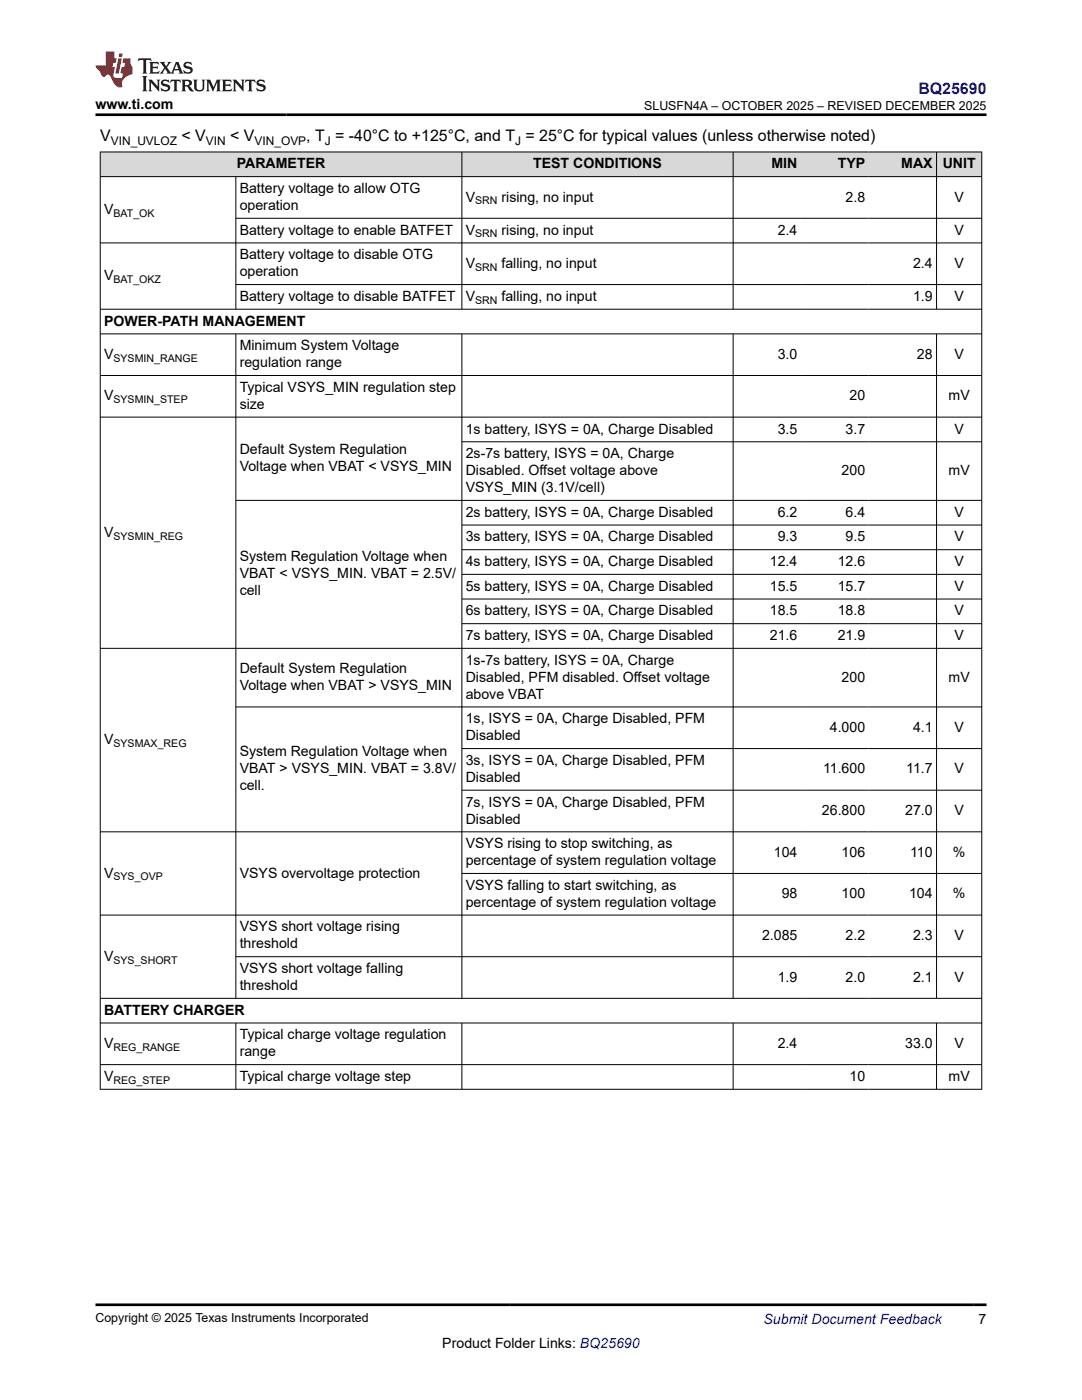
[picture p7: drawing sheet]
<svg xmlns="http://www.w3.org/2000/svg" width="216mm" height="279mm" viewBox="0 0 216 279" stroke-linecap="round" stroke-linejoin="round" font-family="sans-serif">
<defs><g id="words">
<text font-size="3.2" fill="#00f" x="183.3" y="18.7">BQ25690</text>
<g font-size="3.2">
<text x="20" y="28.2">V</text>
<text x="36.2" y="28.2">&lt; V</text>
<text x="45.9" y="28.2">&lt; V</text>
<text x="61.1" y="28.2">, T = -40°C to +125°C, and T = 25°C for typical values (unless otherwise noted)</text>
</g>
<g font-size="2.8">
<text x="19" y="21.8">www.ti.com</text>
<text x="47.2" y="33.6">PARAMETER</text>
<text x="106.4" y="33.6">TEST CONDITIONS</text>
<text x="153.9" y="33.6">MIN</text>
<text x="167.2" y="33.6">TYP</text>
<text x="179.8" y="33.6">MAX</text>
<text x="188.1" y="33.6">UNIT</text>
<text x="47.8" y="38.5">Battery voltage to allow OTG</text>
<text x="47.8" y="41.9">operation</text>
<text x="92.9" y="40.2">V</text>
<text x="100.1" y="40.2">rising, no input</text>
<text x="168.7" y="40.2">2.8</text>
<text x="190.4" y="40.2">V</text>
<text x="20.8" y="42.7">V</text>
<text x="47.8" y="46.8">Battery voltage to enable BATFET</text>
<text x="92.9" y="46.8">V</text>
<text x="100.1" y="46.8">rising, no input</text>
<text x="155.2" y="46.8">2.4</text>
<text x="190.4" y="46.8">V</text>
<text x="47.8" y="51.8">Battery voltage to disable OTG</text>
<text x="92.9" y="53.4">V</text>
<text x="100.1" y="53.4">falling, no input</text>
<text x="182.2" y="53.4">2.4</text>
<text x="190.4" y="53.4">V</text>
<text x="20.8" y="55.9">V</text>
<text x="47.8" y="55.1">operation</text>
<text x="20.8" y="65">POWER-PATH MANAGEMENT</text>
<text x="47.8" y="60.1">Battery voltage to disable BATFET</text>
<text x="92.9" y="60.1">V</text>
<text x="100.1" y="60.1">falling, no input</text>
<text x="182.2" y="60.1">1.9</text>
<text x="190.4" y="60.1">V</text>
<text x="20.8" y="71.6">V</text>
<text x="47.8" y="69.9">Minimum System Voltage</text>
<text x="155.2" y="71.6">3.0</text>
<text x="183" y="71.6">28</text>
<text x="190.4" y="71.6">V</text>
<text x="47.8" y="73.3">regulation range</text>
<text x="20.8" y="79.9">V</text>
<text x="47.8" y="78.2">Typical VSYS_MIN regulation step</text>
<text x="47.8" y="81.6">size</text>
<text x="169.5" y="79.9">20</text>
<text x="189.3" y="79.9">mV</text>
<text x="92.9" y="86.5">1s battery, ISYS = 0A, Charge Disabled</text>
<text x="155.2" y="86.5">3.5</text>
<text x="168.7" y="86.5">3.7</text>
<text x="190.4" y="86.5">V</text>
<text x="47.8" y="90.7">Default System Regulation</text>
<text x="47.8" y="94.1">Voltage when VBAT &lt; VSYS_MIN</text>
<text x="92.9" y="91.4">2s-7s battery, ISYS = 0A, Charge</text>
<text x="92.9" y="94.8">Disabled. Offset voltage above</text>
<text x="167.9" y="94.8">200</text>
<text x="189.3" y="94.8">mV</text>
<text x="92.9" y="98.2">VSYS_MIN (3.1V/cell)</text>
<text x="20.8" y="107.1">V</text>
<text x="92.9" y="103.1">2s battery, ISYS = 0A, Charge Disabled</text>
<text x="155.2" y="103.1">6.2</text>
<text x="168.7" y="103.1">6.4</text>
<text x="190.4" y="103.1">V</text>
<text x="47.8" y="112.1">System Regulation Voltage when</text>
<text x="92.9" y="108.1">3s battery, ISYS = 0A, Charge Disabled</text>
<text x="92.9" y="113">4s battery, ISYS = 0A, Charge Disabled</text>
<text x="153.6" y="113">12.4</text>
<text x="155.2" y="108.1">9.3</text>
<text x="167.1" y="113">12.6</text>
<text x="168.7" y="108.1">9.5</text>
<text x="190.4" y="108.1">V</text>
<text x="190.4" y="113">V</text>
<text x="47.8" y="115.4">VBAT &lt; VSYS_MIN. VBAT = 2.5V/</text>
<text x="47.8" y="118.8">cell</text>
<text x="92.9" y="117.9">5s battery, ISYS = 0A, Charge Disabled</text>
<text x="153.6" y="117.9">15.5</text>
<text x="167.1" y="117.9">15.7</text>
<text x="190.4" y="117.9">V</text>
<text x="92.9" y="122.8">6s battery, ISYS = 0A, Charge Disabled</text>
<text x="153.6" y="122.8">18.5</text>
<text x="167.1" y="122.8">18.8</text>
<text x="190.4" y="122.8">V</text>
<text x="92.9" y="127.7">7s battery, ISYS = 0A, Charge Disabled</text>
<text x="153.6" y="127.7">21.6</text>
<text x="167.1" y="127.7">21.9</text>
<text x="190.4" y="127.7">V</text>
<text x="47.8" y="134.4">Default System Regulation</text>
<text x="47.8" y="137.7">Voltage when VBAT &gt; VSYS_MIN</text>
<text x="92.9" y="132.7">1s-7s battery, ISYS = 0A, Charge</text>
<text x="92.9" y="136.1">Disabled, PFM disabled. Offset voltage</text>
<text x="167.9" y="136.1">200</text>
<text x="189.3" y="136.1">mV</text>
<text x="92.9" y="139.4">above VBAT</text>
<text x="20.8" y="148.5">V</text>
<text x="92.9" y="144.4">1s, ISYS = 0A, Charge Disabled, PFM</text>
<text x="92.9" y="147.7">Disabled</text>
<text x="165.6" y="146.1">4.000</text>
<text x="182.2" y="146.1">4.1</text>
<text x="190.4" y="146.1">V</text>
<text x="47.8" y="151">System Regulation Voltage when</text>
<text x="47.8" y="154.4">VBAT &gt; VSYS_MIN. VBAT = 3.8V/</text>
<text x="92.9" y="152.7">3s, ISYS = 0A, Charge Disabled, PFM</text>
<text x="164.2" y="154.4">11.600</text>
<text x="180.8" y="154.4">11.7</text>
<text x="190.4" y="154.4">V</text>
<text x="47.8" y="157.7">cell.</text>
<text x="92.9" y="156.1">Disabled</text>
<text x="92.9" y="161">7s, ISYS = 0A, Charge Disabled, PFM</text>
<text x="92.9" y="164.4">Disabled</text>
<text x="164" y="162.7">26.800</text>
<text x="180.6" y="162.7">27.0</text>
<text x="190.4" y="162.7">V</text>
<text x="92.9" y="169.3">VSYS rising to stop switching, as</text>
<text x="92.9" y="172.7">percentage of system regulation voltage</text>
<text x="154.4" y="171">104</text>
<text x="167.9" y="171">106</text>
<text x="181.6" y="171">110</text>
<text x="190.1" y="171">%</text>
<text x="20.8" y="175.1">V</text>
<text x="47.8" y="175.1">VSYS overvoltage protection</text>
<text x="92.9" y="177.6">VSYS falling to start switching, as</text>
<text x="156" y="179.3">98</text>
<text x="167.9" y="179.3">100</text>
<text x="181.4" y="179.3">104</text>
<text x="190.1" y="179.3">%</text>
<text x="47.8" y="185.9">VSYS short voltage rising</text>
<text x="92.9" y="181">percentage of system regulation voltage</text>
<text x="20.8" y="191.7">V</text>
<text x="47.8" y="189.3">threshold</text>
<text x="152" y="187.6">2.085</text>
<text x="168.7" y="187.6">2.2</text>
<text x="182.2" y="187.6">2.3</text>
<text x="190.4" y="187.6">V</text>
<text x="47.8" y="194.2">VSYS short voltage falling</text>
<text x="47.8" y="197.6">threshold</text>
<text x="155.2" y="195.9">1.9</text>
<text x="168.7" y="195.9">2.0</text>
<text x="182.2" y="195.9">2.1</text>
<text x="190.4" y="195.9">V</text>
<text x="20.8" y="202.5">BATTERY CHARGER</text>
<text x="20.8" y="209.1">V</text>
<text x="47.8" y="207.4">Typical charge voltage regulation</text>
<text x="155.2" y="209.1">2.4</text>
<text x="180.6" y="209.1">33.0</text>
<text x="190.4" y="209.1">V</text>
<text x="20.8" y="215.7">V</text>
<text x="47.8" y="210.8">range</text>
<text x="47.8" y="215.7">Typical charge voltage step</text>
<text x="169.5" y="215.7">10</text>
<text x="189.3" y="215.7">mV</text>
<text x="88.3" y="269">Product Folder Links: BQ25690</text>
<text x="195.3" y="264.2">7</text>
</g>
<text font-size="2.8" fill="#00f" x="152.4" y="264.2">Submit Document Feedback</text>
<g font-size="2.5">
<text x="128.5" y="21.9">SLUSFN4A – OCTOBER 2025 – REVISED DECEMBER 2025</text>
<text x="19" y="263.9">Copyright © 2025 Texas Instruments Incorporated</text>
</g>
<g font-size="2.4">
<text x="22.1" y="28.9">VIN_UVLOZ</text>
<text x="41.1" y="28.9">VIN</text>
<text x="50.8" y="28.9">VIN_OVP</text>
<text x="64.8" y="28.9">J</text>
<text x="102.8" y="28.9">J</text>
</g>
<g font-size="2.1">
<text x="94.8" y="40.8">SRN</text>
<text x="22.6" y="43.2">BAT_OK</text>
<text x="94.8" y="47.4">SRN</text>
<text x="22.6" y="56.5">BAT_OKZ</text>
<text x="94.8" y="54">SRN</text>
<text x="94.8" y="60.6">SRN</text>
<text x="22.6" y="72.2">SYSMIN_RANGE</text>
<text x="22.6" y="80.5">SYSMIN_STEP</text>
<text x="22.6" y="107.7">SYSMIN_REG</text>
<text x="22.6" y="149.1">SYSMAX_REG</text>
<text x="22.6" y="175.7">SYS_OVP</text>
<text x="22.6" y="192.3">SYS_SHORT</text>
<text x="22.6" y="209.7">REG_RANGE</text>
<text x="22.6" y="216.3">REG_STEP</text>
</g>
</g></defs>
<g fill="#d8d8d8">
<path d="M20 30.3h175.9v5h-175.9z" fill-rule="evenodd"/>
<path d="M20.1 30.4h72v4.8h-72z" fill-rule="evenodd"/>
<path d="M92.2 30.4h54v4.8h-54z" fill-rule="evenodd"/>
<path d="M146.3 30.4h13.5v4.8h-13.5z" fill-rule="evenodd"/>
<path d="M159.8 30.4h13.5v4.8h-13.5z" fill-rule="evenodd"/>
<path d="M173.3 30.4h13.5v4.8h-13.5z" fill-rule="evenodd"/>
<path d="M186.9 30.4h8.9v4.8h-8.9z" fill-rule="evenodd"/>
</g>
<g fill="none" stroke="#000" stroke-width=".2">
<path d="M19.9 30.3h176.1M19.9 35.3h176.1M20 30.3v187.2M47.1 35.3v26.5M92.2 30.3v31.5M146.3 30.3v31.5M186.9 30.3v31.5M195.9 30.3v187.2M47.1 43.6h148.9M47.1 56.8h148.9M196 48.5h-176.1M19.9 66.6h176.1"/>
<path d="M19.9 74.9h176.1M47.1 66.6v132.7M92.2 66.6v132.7M146.3 66.6v132.7M186.9 66.6v132.7M196 61.7h-176.1M19.9 83.2h176.1M47.1 99.9h148.9M92.2 88.2h103.8M92.2 104.8h103.8M92.2 109.7h103.8M92.2 114.6h103.8"/>
<path d="M92.2 119.5h103.8M19.9 129.4h176.1M92.2 124.5h103.8M47.1 141.1h148.9M92.2 149.4h103.8M92.2 157.7h103.8M92.2 174.3h103.8M196 166h-176.1M19.9 199.2h176.1M47.1 190.9h148.9M196 182.6h-176.1M19.9 204.2h176.1"/>
<path d="M19.9 212.5h176.1M19.9 217.4h176.1M47.1 204.2v13.3M92.2 204.2v13.3M146.3 204.2v13.3M186.9 204.2v13.3"/>
</g>
<path d="M27.7 11.6l-.2 .6 .5-.2h.6v.1v2.2l-.2 .4h1l-.2-.4v-2.2v-.1h.5l.5 .2-.1-.6zM29.8 12.4l.2 .3v1.6l-.2 .4h1.9l.1-.6a1.08 1.08 0 0 1-1.3 .2v-.7h.6l.4 .2v-.7l-.4 .2h-.6v-.5l.2-.2a1 1 0 0 1 1 .3l-.1-.5zM31.8 12.4l1 1.1-1 1.2h.9l-.2-.2 .4-.8 .5 .8-.2 .2h1.6l-.2-.2 .1-.5h1l.1 .5-.1 .2h.9l-.2-.4-.8-1.9h-.5l-1 2.1-.8-1.1 .9-1h-.8l.2 .2-.5 .6-.3-.6 .1-.2zM35.2 12.8l.4 1h-.8zM36.8 12.5a.65 .65 0 0 0-.2 .7 .65 .65 0 0 0 .6 .5l.7 .1 .1 .3a.79 .79 0 0 1-.7 .4 .79 .79 0 0 1-.7-.5l.1 .7 .2-.1a.93 .93 0 0 0 1.1 0 .93 .93 0 0 0 .4-.9 1.46 1.46 0 0 0-1.2-.6l-.1-.3a1.09 1.09 0 0 1 1.2 .2l-.2-.6-.1 .1-.6-.2zM28.4 15.2l.2 .4v2.2l-.2 .4h1l-.2-.4v-2.2l.2-.4zM29.6 15.9l.2 .4v1.5l-.2 .4h.8l-.3-.4v-1.3l1.7 1.8v-2l.2-.4h-.8l.2 .2 .1 1.1-1.2-1.3zM32.3 16a.65 .65 0 0 0-.2 .8 .65 .65 0 0 0 .7 .4l.6 .2 .1 .2a.79 .79 0 0 1-.7 .4 .79 .79 0 0 1-.7-.5l.1 .7 .2-.1a.93 .93 0 0 0 1.1 .1 .93 .93 0 0 0 .4-1 1.46 1.46 0 0 0-1.2-.5l-.1-.4a1.09 1.09 0 0 1 1.2 .2l-.2-.6-.1 .1-.6-.1zM34.1 15.9l-.1 .6a.63 .63 0 0 1 .7-.3l.1 1.6-.3 .4h1l-.2-.4v-1.6a.66 .66 0 0 1 .8 .3l-.1-.6zM36.2 15.9l.2 .4v1.5l-.2 .4h.9l-.2-.2v-.7h.5l.1 .2a.79 .79 0 0 0 1.2 .6l-1-.9a.61 .61 0 0 0 .6-.6 .61 .61 0 0 0-.5-.7zM36.9 16.2h.2a.47 .47 0 0 1 .5 .1 .47 .47 0 0 1 .1 .5l-.2 .1-.6 .1zM38.5 15.9l.2 .2a2.27 2.27 0 0 0 .4 2 1.04 1.04 0 0 0 1.7-.7v-1.3l.2-.2h-.8l.2 .4v1.1a.6 .6 0 0 1-.6 .6 .6 .6 0 0 1-.6-.6v-1.1l.3-.4zM41.1 15.9l.2 .4v1.5l-.2 .4h.7l-.2-.4v-1.4l.9 1.9 .8-1.9v1.4l-.2 .4h1l-.3-.4v-1.5l.3-.4h-.8l-.7 1.5-.7-1.5zM44.3 15.9l.2 .4v1.5l-.2 .4h1.9l.1-.6a1.09 1.09 0 0 1-1.3 .2v-.7h.6l.4 .2v-.6l-.4 .2h-.6v-.6l.2-.1a1.01 1.01 0 0 1 1 .3l-.1-.6zM46.4 15.9l.3 .4v1.5l-.3 .4h.8l-.2-.4v-1.3l1.6 1.8v-2l.2-.4h-.7l.2 .2v1.1l-1.2-1.3zM49 15.9l-.1 .6a.63 .63 0 0 1 .8-.3v1.6l-.3 .4h1l-.2-.4v-1.6a.66 .66 0 0 1 .8 .3l-.1-.6zM51.4 16a.65 .65 0 0 0-.2 .8 .65 .65 0 0 0 .6 .4l.6 .2 .2 .2a.79 .79 0 0 1-.8 .4 .79 .79 0 0 1-.6-.5l.1 .7 .2-.1a.93 .93 0 0 0 1 .1 .93 .93 0 0 0 .5-1 1.46 1.46 0 0 0-1.3-.5l-.1-.4a1.09 1.09 0 0 1 1.3 .2l-.2-.6-.2 .1-.5-.1z" fill="#231f20"/>
<path d="M21.1 10.3v2.7h-2.1l.1 .4 .9 1a.95 .95 0 0 0 .9 .9 .59 .59 0 0 1 .6-.4 .59 .59 0 0 1 .5 .3l.4 .8a1.59 1.59 0 0 0 2.1 1.4 1.61 1.61 0 0 1 1-2.3l1-.3-.1-1.5a1.59 1.59 0 0 1-.4-1.7h-1.4l-.2 .9h.5l-.1 .9h-.5l-.2 .9v.3l.4 .1-.2 .9h-.6a.73 .73 0 0 1-1.1-.7l.3-1.5h-.5l.2-.9h.5l.2-.9h-.5v-1.3zM23.6 11.6l-.6 3.1h.7l.6-3.1zM23.8 10.7l-.1 .6h.7l.1-.6z" fill="#ed1c24"/>
<path d="M19 22.9h177.8M19 260.4h177.8" fill="none" stroke="#000" stroke-width=".53"/>
<use href="#words"/>
</svg>
